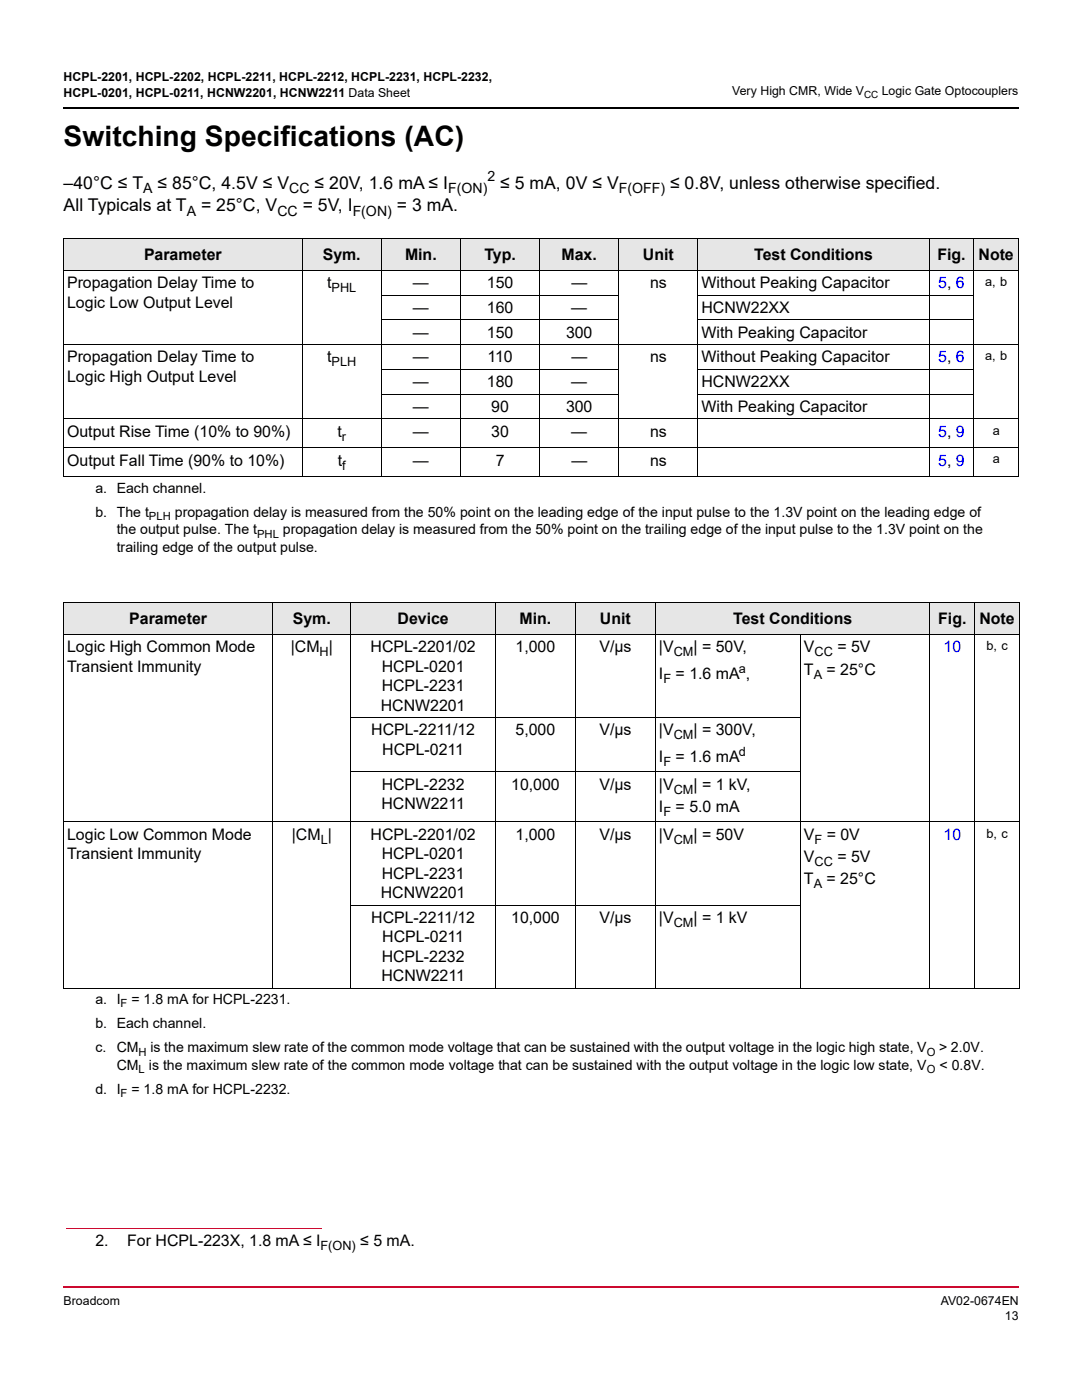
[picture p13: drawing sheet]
<svg xmlns="http://www.w3.org/2000/svg" width="216mm" height="279mm" viewBox="0 0 216 279" stroke-linecap="round" stroke-linejoin="round" font-family="sans-serif">
<defs><g id="words">
<text font-size="5.6" x="12.7" y="29.2">Switching Specifications (AC)</text>
<g font-size="3.5">
<text x="12.7" y="37.6">–40°C ≤ T</text>
<text x="31.5" y="37.6">≤ 85°C, 4.5V ≤ V</text>
<text x="62.8" y="37.6">≤ 20V, 1.6 mA ≤ I</text>
<text x="99.8" y="37.6">≤ 5 mA, 0V ≤ V</text>
<text x="133.7" y="37.6">≤ 0.8V, unless otherwise specified.</text>
<text x="12.7" y="42.2">All Typicals at T</text>
<text x="40.1" y="42.2">= 25°C, V</text>
<text x="60.4" y="42.2">= 5V, I</text>
<text x="79.2" y="42.2">= 3 mA.</text>
</g>
<g font-size="3.2">
<text x="28.7" y="51.9">Parameter</text>
<text x="64.4" y="51.9">Sym.</text>
<text x="80.8" y="51.9">Min.</text>
<text x="96.6" y="51.9">Typ.</text>
<text x="112.1" y="51.9">Max.</text>
<text x="128.3" y="51.9">Unit</text>
<text x="150.5" y="51.9">Test Conditions</text>
<text x="187" y="51.9">Fig.</text>
<text x="195.3" y="51.9">Note</text>
<text x="13.4" y="57.5">Propagation Delay Time to</text>
<text x="65.3" y="57.5">t</text>
<text x="82.4" y="57.5">—</text>
<text x="97.1" y="57.5">150</text>
<text x="114" y="57.5">—</text>
<text x="129.7" y="57.5">ns</text>
<text x="140" y="57.5">Without Peaking Capacitor</text>
<text x="13.4" y="61.4">Logic Low Output Level</text>
<text x="82.4" y="62.4">—</text>
<text x="97.1" y="62.4">160</text>
<text x="114" y="62.4">—</text>
<text x="140" y="62.4">HCNW22XX</text>
<text x="82.4" y="67.4">—</text>
<text x="97.1" y="67.4">150</text>
<text x="112.9" y="67.4">300</text>
<text x="140" y="67.4">With Peaking Capacitor</text>
<text x="13.4" y="72.3">Propagation Delay Time to</text>
<text x="13.4" y="76.2">Logic High Output Level</text>
<text x="65.3" y="72.3">t</text>
<text x="82.4" y="72.3">—</text>
<text x="82.4" y="77.3">—</text>
<text x="97.1" y="77.3">180</text>
<text x="97.3" y="72.3">110</text>
<text x="114" y="77.3">—</text>
<text x="114" y="72.3">—</text>
<text x="129.7" y="72.3">ns</text>
<text x="140" y="77.3">HCNW22XX</text>
<text x="140" y="72.3">Without Peaking Capacitor</text>
<text x="82.4" y="82.2">—</text>
<text x="98" y="82.2">90</text>
<text x="112.9" y="82.2">300</text>
<text x="140" y="82.2">With Peaking Capacitor</text>
<text x="13.4" y="87.1">Output Rise Time (10% to 90%)</text>
<text x="67.3" y="87.1">t</text>
<text x="82.4" y="87.1">—</text>
<text x="98" y="87.1">30</text>
<text x="114" y="87.1">—</text>
<text x="129.7" y="87.1">ns</text>
<text x="13.4" y="92.9">Output Fall Time (90% to 10%)</text>
<text x="67.4" y="92.9">t</text>
<text x="82.4" y="92.9">—</text>
<text x="98.9" y="92.9">7</text>
<text x="114" y="92.9">—</text>
<text x="129.7" y="92.9">ns</text>
<text x="25.8" y="124.5">Parameter</text>
<text x="58.4" y="124.5">Sym.</text>
<text x="79.3" y="124.5">Device</text>
<text x="103.7" y="124.5">Min.</text>
<text x="119.7" y="124.5">Unit</text>
<text x="146.3" y="124.5">Test Conditions</text>
<text x="187.2" y="124.5">Fig.</text>
<text x="195.4" y="124.5">Note</text>
<text x="13.4" y="130.2">Logic High Common Mode</text>
<text x="58" y="130.2">|CM |</text>
<text x="74" y="130.2">HCPL-2201/02</text>
<text x="102.9" y="130.2">1,000</text>
<text x="119.6" y="130.2">V/μs</text>
<text x="131.5" y="130.2">|V</text>
<text x="138.4" y="130.2">| = 50V,</text>
<text x="160.4" y="130.2">V</text>
<text x="167.1" y="130.2">= 5V</text>
<text x="13.4" y="134">Transient Immunity</text>
<text x="76.2" y="134">HCPL-0201</text>
<text x="76.2" y="137.9">HCPL-2231</text>
<text x="131.5" y="135.5">I</text>
<text x="134.8" y="135.5">= 1.6 mA ,</text>
<text x="160.4" y="134.6">T</text>
<text x="164.9" y="134.6">= 25°C</text>
<text x="76" y="141.8">HCNW2201</text>
<text x="74.1" y="146.7">HCPL-2211/12</text>
<text x="102.9" y="146.7">5,000</text>
<text x="119.6" y="146.7">V/μs</text>
<text x="131.5" y="146.7">|V</text>
<text x="138.4" y="146.7">| = 300V,</text>
<text x="76.3" y="150.6">HCPL-0211</text>
<text x="131.5" y="152.1">I</text>
<text x="134.8" y="152.1">= 1.6 mA</text>
<text x="76.1" y="161.5">HCNW2211</text>
<text x="76.2" y="157.6">HCPL-2232</text>
<text x="102" y="157.6">10,000</text>
<text x="119.6" y="157.6">V/μs</text>
<text x="131.5" y="157.6">|V</text>
<text x="138.4" y="157.6">| = 1 kV,</text>
<text x="13.4" y="167.6">Logic Low Common Mode</text>
<text x="58.2" y="167.6">|CM |</text>
<text x="74" y="167.6">HCPL-2201/02</text>
<text x="102.9" y="167.6">1,000</text>
<text x="119.6" y="167.6">V/μs</text>
<text x="131.5" y="167.6">|V</text>
<text x="131.5" y="162.1">I</text>
<text x="134.8" y="162.1">= 5.0 mA</text>
<text x="138.4" y="167.6">| = 50V</text>
<text x="160.4" y="167.6">V</text>
<text x="165" y="167.6">= 0V</text>
<text x="13.4" y="171.4">Transient Immunity</text>
<text x="76.2" y="171.4">HCPL-0201</text>
<text x="160.4" y="172">V</text>
<text x="167.1" y="172">= 5V</text>
<text x="76" y="179.2">HCNW2201</text>
<text x="76.2" y="175.3">HCPL-2231</text>
<text x="160.4" y="176.5">T</text>
<text x="164.9" y="176.5">= 25°C</text>
<text x="74.1" y="184.1">HCPL-2211/12</text>
<text x="102" y="184.1">10,000</text>
<text x="119.6" y="184.1">V/μs</text>
<text x="131.5" y="184.1">|V</text>
<text x="138.4" y="184.1">| = 1 kV</text>
<text x="76.2" y="191.9">HCPL-2232</text>
<text x="76.3" y="188">HCPL-0211</text>
<text x="76.1" y="195.8">HCNW2211</text>
<text x="19" y="248.7">2.</text>
<text x="25.4" y="248.7">For HCPL-223X, 1.8 mA ≤ I</text>
<text x="71.9" y="248.7">≤ 5 mA.</text>
</g>
<g font-size="3.2" fill="#00f">
<text x="187.2" y="57.5">5, 6</text>
<text x="187.2" y="72.3">5, 6</text>
<text x="187.2" y="87.1">5, 9</text>
<text x="187.2" y="92.9">5, 9</text>
<text x="188.3" y="130.2">10</text>
<text x="188.3" y="167.6">10</text>
</g>
<g font-size="2.8">
<text x="28.6" y="38.5">A</text>
<text x="57.7" y="38.5">CC</text>
<text x="89.4" y="38.5">F(ON)</text>
<text x="97.3" y="36.2">2</text>
<text x="123.5" y="38.5">F(OFF)</text>
<text x="37.3" y="43.1">A</text>
<text x="55.4" y="43.1">CC</text>
<text x="70.4" y="43.1">F(ON)</text>
<text x="19" y="98.3">a. Each channel.</text>
<text x="19" y="103.1">b. The t</text>
<text x="23.3" y="106.7">the output pulse. The t</text>
<text x="34.9" y="103.1">propagation delay is measured from the 50% point on the leading edge of the input pulse to the 1.3V point on the leading edge of</text>
<text x="56.5" y="106.7">propagation delay is measured from the 50% point on the trailing edge of the input pulse to the 1.3V point on the</text>
<text x="23.3" y="110.2">trailing edge of the output pulse.</text>
<text x="19" y="200.4">a. I</text>
<text x="26.2" y="200.4">= 1.8 mA for HCPL-2231.</text>
<text x="19" y="205.1">b. Each channel.</text>
<text x="19" y="210">c.</text>
<text x="23.3" y="210">CM</text>
<text x="30" y="210">is the maximum slew rate of the common mode voltage that can be sustained with the output voltage in the logic high state, V</text>
<text x="187.4" y="210">&gt; 2.0V.</text>
<text x="23.3" y="213.5">CM</text>
<text x="29.7" y="213.5">is the maximum slew rate of the common mode voltage that can be sustained with the output voltage in the logic low state, V</text>
<text x="187.5" y="213.5">&lt; 0.8V.</text>
<text x="19" y="218.3">d. I</text>
<text x="26.2" y="218.3">= 1.8 mA for HCPL-2232.</text>
</g>
<g font-size="2.5">
<text x="12.7" y="16.3">HCPL-2201, HCPL-2202, HCPL-2211, HCPL-2212, HCPL-2231, HCPL-2232,</text>
<text x="12.7" y="19.4">HCPL-0201, HCPL-0211, HCNW2201, HCNW2211 Data Sheet</text>
<text x="146.1" y="19">Very High CMR, Wide V</text>
<text x="175.9" y="19">Logic Gate Optocouplers</text>
<text x="66.2" y="58.3">PHL</text>
<text x="196.6" y="57.1">a, b</text>
<text x="196.6" y="71.9">a, b</text>
<text x="66.2" y="73.1">PLH</text>
<text x="68.2" y="87.9">r</text>
<text x="198.1" y="86.7">a</text>
<text x="68.3" y="93.7">f</text>
<text x="198.1" y="92.5">a</text>
<text x="63.8" y="131">H</text>
<text x="134.4" y="131">CM</text>
<text x="162.5" y="131">CC</text>
<text x="196.8" y="129.8">b, c</text>
<text x="132.4" y="136.3">F</text>
<text x="147.4" y="134.2">a</text>
<text x="162.4" y="135.4">A</text>
<text x="134.4" y="147.6">CM</text>
<text x="132.4" y="152.9">F</text>
<text x="147.4" y="150.8">d</text>
<text x="134.4" y="158.4">CM</text>
<text x="132.4" y="162.8">F</text>
<text x="196.8" y="167.2">b, c</text>
<text x="64" y="168.4">L</text>
<text x="134.4" y="168.4">CM</text>
<text x="162.5" y="168.4">F</text>
<text x="162.5" y="172.8">CC</text>
<text x="162.4" y="177.3">A</text>
<text x="134.4" y="185">CM</text>
<text x="64" y="249.5">F(ON)</text>
<text x="12.7" y="260.3">Broadcom</text>
<text x="187.7" y="260.3">AV02-0674EN</text>
<text x="200.5" y="263.5">13</text>
</g>
<g font-size="2.2">
<text x="29.7" y="103.8">PLH</text>
<text x="51.3" y="107.4">PHL</text>
<text x="24.1" y="201.1">F</text>
<text x="27.7" y="210.7">H</text>
<text x="27.7" y="214.2">L</text>
<text x="184.9" y="210.7">O</text>
<text x="184.9" y="214.2">O</text>
<text x="24.1" y="219">F</text>
</g>
<text font-size="2" x="172.4" y="19.6">CC</text>
</g></defs>
<path d="M12.5 256.7h.2v.3h-.2z" fill="#cc092f"/>
<path d="M12.7 256.9h190.7" fill="none" stroke="#cc092f" stroke-width=".36"/>
<path d="M12.5 21.4h.2v.4h-.2z" fill="#000"/>
<path d="M12.7 21.6h190.7" fill="none" stroke="#000" stroke-width=".36"/>
<path d="M12.7 243.9h190.5v2.7h-190.5z" fill="#fff"/>
<path d="M13.1 245l.1 .2z" fill="#cc092f"/>
<path d="M13.2 245.1h50.9" fill="none" stroke="#cc092f" stroke-width=".2"/>
<g fill="#e6e6e6">
<path d="M12.7 47.6h47.6v6.4h-47.6z"/>
<path d="M60.3 47.6h15.8v6.4h-15.8z"/>
<path d="M76.1 47.6h15.8v6.4h-15.8z"/>
<path d="M91.9 47.6h15.8v6.4h-15.8z"/>
<path d="M107.7 47.6h15.8v6.4h-15.8z"/>
<path d="M123.5 47.6h15.8v6.4h-15.8z"/>
<path d="M139.3 47.6h46.1v6.4h-46.1z"/>
<path d="M185.4 47.6h8.9v6.4h-8.9z"/>
<path d="M194.3 47.6h8.9v6.4h-8.9z"/>
<path d="M12.7 120.3h41.7v6.3h-41.7z"/>
<path d="M54.4 120.3h15.6v6.3h-15.6z"/>
<path d="M70 120.3h28.9v6.3h-28.9z"/>
<path d="M98.9 120.3h15.9v6.3h-15.9z"/>
<path d="M114.8 120.3h16v6.3h-16z"/>
<path d="M130.8 120.3h54.8v6.3h-54.8z"/>
<path d="M185.6 120.3h8.9v6.3h-8.9z"/>
<path d="M194.5 120.3h8.9v6.3h-8.9z"/>
</g>
<g fill="none" stroke="#000" stroke-width=".2">
<path d="M12.7 47.6h190.6M12.7 54h190.6M12.7 47.7v47.4M60.3 47.6v47.6M76.1 58.9h47.4M76.1 47.6v47.6M91.9 47.6v47.6M107.7 47.6v47.6M123.5 47.6v47.6M139.2 58.9h55.2M139.3 47.6v47.6M185.4 47.6v47.6"/>
<path d="M194.3 47.6v47.6M203.2 47.7v47.4M12.7 68.8h190.6M76.1 63.9h47.4M76.1 73.7h47.4M76.1 78.7h47.4M139.2 63.9h55.2M139.2 73.7h55.2M139.2 78.7h55.2M12.7 83.6h190.6M12.7 89.4h190.6M12.7 95.2h190.6"/>
<path d="M12.7 120.3h190.8M12.7 126.6h190.8M12.7 120.3v76.9M54.4 120.2v77.1M70 120.2v77.1M98.9 120.2v77.1M114.8 120.2v77.1M130.8 120.2v77.1M159.7 126.6v70.7M185.6 120.2v77.1M194.5 120.2v77.1M203.4 120.3v76.9"/>
<path d="M70 143.2h89.8M70 154.1h89.8M12.7 164h190.8M12.7 197.2h190.8M70 180.6h89.8"/>
</g>
<use href="#words"/>
</svg>
